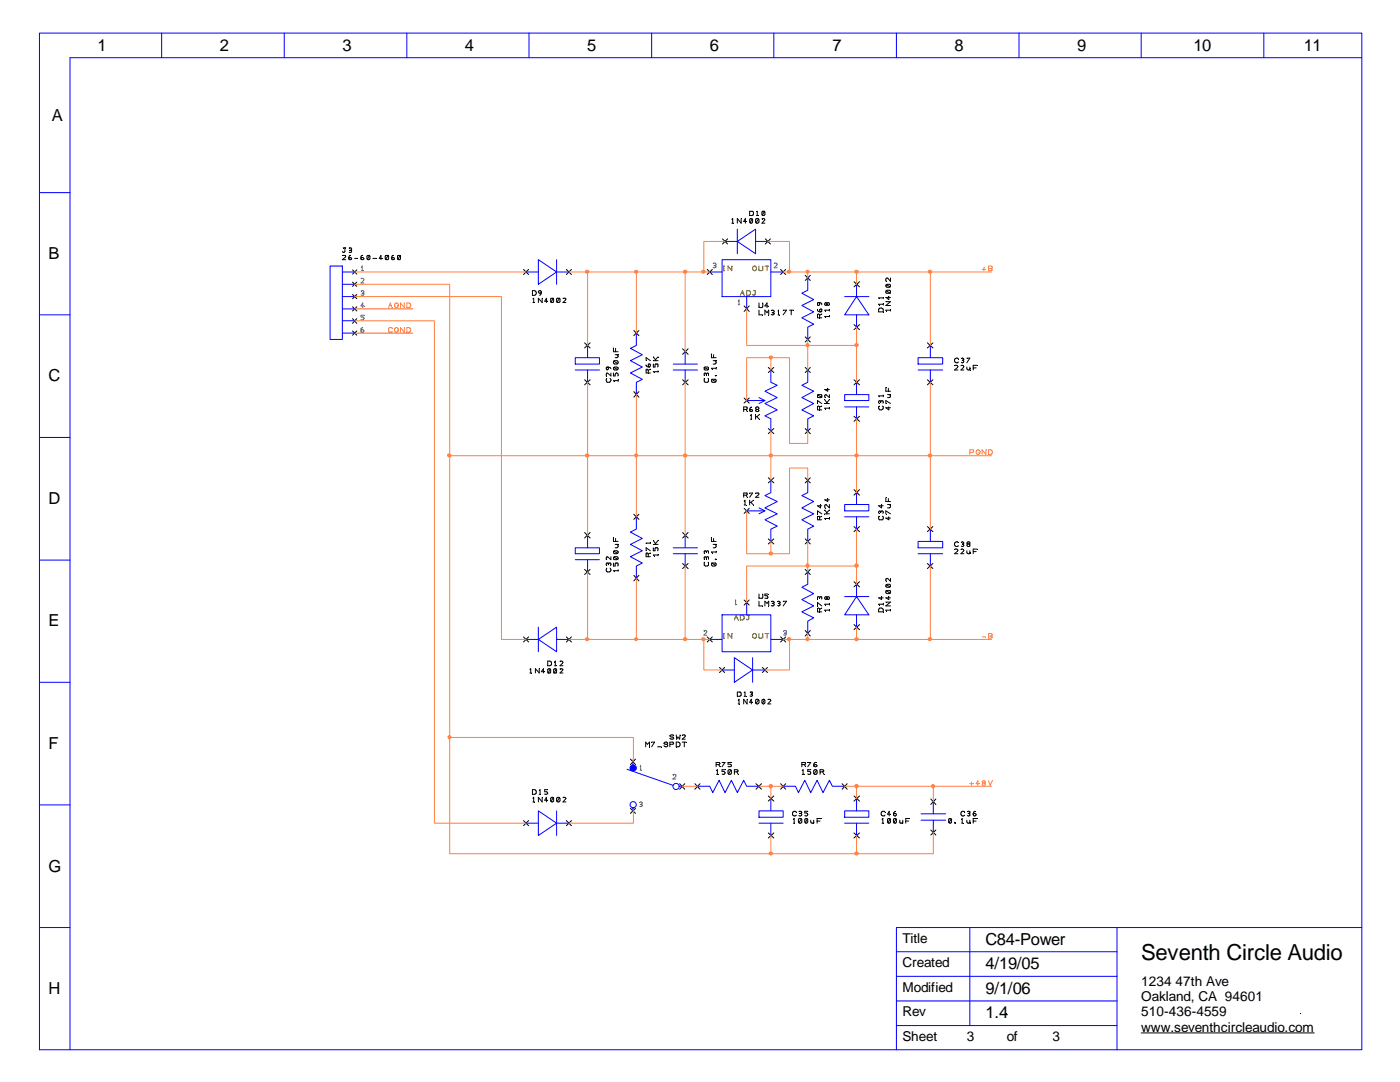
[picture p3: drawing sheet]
<svg xmlns="http://www.w3.org/2000/svg" width="279mm" height="216mm" viewBox="0 0 279 216" stroke-linecap="round" stroke-linejoin="round" font-family="sans-serif">
<defs><g id="words">
<text font-size="4.4" x="227.8" y="191.5">Seventh Circle Audio</text>
<g font-size="3.3">
<text x="19.5" y="10.2">1</text>
<text x="43.9" y="10.2">2</text>
<text x="68.3" y="10.2">3</text>
<text x="92.8" y="10.2">4</text>
<text x="117.2" y="10.2">5</text>
<text x="141.6" y="10.2">6</text>
<text x="166.1" y="10.2">7</text>
<text x="190.5" y="10.2">8</text>
<text x="215" y="10.2">9</text>
<text x="238.2" y="10.2">10</text>
<text x="260.2" y="10.2">11</text>
<text x="10.3" y="24.2">A</text>
<text x="9.7" y="51.6">B</text>
<text x="9.7" y="76.1">C</text>
<text x="9.7" y="100.6">D</text>
<text x="9.7" y="125">E</text>
<text x="9.7" y="149.4">F</text>
<text x="9.7" y="173.9">G</text>
<text x="196.7" y="188.6">C84-Power</text>
<text x="196.7" y="193.4">4/19/05</text>
<text x="9.7" y="198.3">H</text>
<text x="196.7" y="203.2">1.4</text>
<text x="196.7" y="198.3">9/1/06</text>
</g>
<g font-size="2.7">
<text x="180.1" y="188.1">Title</text>
<text x="180.1" y="193">Created</text>
<text x="180.1" y="197.9">Modified</text>
<text x="227.8" y="196.7">1234</text>
<text x="234.6" y="196.7">47th Ave</text>
<text x="180.1" y="202.8">Rev</text>
<text x="227.8" y="199.7">Oakland, CA 94601</text>
<text x="227.8" y="202.8">510-436-4559</text>
<text x="180.1" y="207.7">Sheet</text>
<text x="193" y="207.7">3</text>
<text x="200.9" y="207.7">of</text>
<text x="210.1" y="207.7">3</text>
<text x="227.8" y="205.8">www.seventhcircleaudio.com</text>
</g>
</g></defs>
<g fill="none" stroke="#000" stroke-width=".2">
<path d="M70.4 53.8l.8 .9M71.2 53.8l-.8 .9M104.5 53.8l1 1M105.5 53.8l-1 1M106.3 58h.4l.2 .2 .1 .4-.2 .2-.5 .1zM106.3 59.6l.2-.1v.9M108 58.3l-.1 .5-.2 .1M108.2 59.5v.9l-.8-.9v.9M110.4 59.5l.1 .7-.3 .2-.2-.1M110.4 59.5h-.4v.8M110.4 59.5l-.4 .8M111.7 59.5l.1 .7-.3 .2-.3-.1"/>
<path d="M111.7 59.5h-.5v.8M111.7 59.5l-.5 .8M112.4 59.5h.5v.2l-.5 .7h.5M113 53.8l1 1M114 53.8l-1 1M106.3 60.4h.4M109.3 60.1h-.6l.4-.6v.9"/>
<circle cx="107.8" cy="58.2" r=".28"/>
</g>
<path d="M105 54.3h2.4M107.4 51.8l3.7 2.5-3.7 2.4zM111.1 51.8v4.9M111.1 54.3h2.4" fill="none" stroke="#00f" stroke-width=".2"/>
<path d="M106.3 58.9v.1zM106.3 59.6l.1 .1zM108 58.3h.1zM108.2 59.5l.1 .1zM110.4 59.5l.1 .1zM111.7 59.5l.1 .1zM112.4 59.5v.1zM106.7 60.4l.1 .1zM109.3 60.1l.1 .1z" fill="#000"/>
<path d="M72.1 54h.4" fill="none" stroke="#408080" stroke-width=".2"/>
<path d="M72.5 54l.1 .1z" fill="#408080"/>
<path d="M72.1 53.3l.2-.2v.9" fill="none" stroke="#408080" stroke-width=".2"/>
<path d="M72.1 53.3h.1z" fill="#408080"/>
<path d="M70.4 56.3l.8 .9M71.2 56.3l-.8 .9" fill="none" stroke="#000" stroke-width=".2"/>
<path d="M72.1 55.6l.3-.1 .2 .3-.5 .7h.5" fill="none" stroke="#408080" stroke-width=".2"/>
<path d="M72.1 55.6v.1z" fill="#408080"/>
<path d="M70.4 58.8l.8 .8M71.2 58.8l-.8 .8" fill="none" stroke="#000" stroke-width=".2"/>
<path d="M72.2 58.5h.4v.2a.36 .36 0 0 1-.5 .1" fill="none" stroke="#408080" stroke-width=".2"/>
<path d="M72.2 58.5l.1 .1z" fill="#408080"/>
<path d="M72.1 58.1a.36 .36 0 0 1 .5 .2l-.2 .2" fill="none" stroke="#408080" stroke-width=".2"/>
<path d="M72.1 58.1v.1z" fill="#408080"/>
<path d="M70.4 61.2l.8 .9M71.2 61.2l-.8 .9" fill="none" stroke="#000" stroke-width=".2"/>
<path d="M72.6 61h-.5l.3-.5v.9" fill="none" stroke="#408080" stroke-width=".2"/>
<path d="M72.6 61l.1 .1z" fill="#408080"/>
<path d="M70.4 63.6l.8 .9M71.2 63.6l-.8 .9" fill="none" stroke="#000" stroke-width=".2"/>
<path d="M72.6 62.9h-.5v.3h.3l.2 .3-.2 .3h-.3" fill="none" stroke="#408080" stroke-width=".2"/>
<path d="M72.6 62.9l.1 .1z" fill="#408080"/>
<path d="M70.4 66l.8 .9M71.2 66l-.8 .9" fill="none" stroke="#000" stroke-width=".2"/>
<path d="M72.4 65.4l-.3 .1v.7a.36 .36 0 0 0 .5-.2 .36 .36 0 0 0-.5-.1" fill="none" stroke="#408080" stroke-width=".2"/>
<path d="M72.4 65.4h.1z" fill="#408080"/>
<path d="M65.9 53.1h2.4v14.6h-2.4zM68.3 54.3h2.5M68.3 56.7h2.5M68.3 59.2h2.5M68.3 61.6h2.5M68.3 64h2.5M68.3 66.5h2.5M156.3 156.9h2.4l.6 1.3 1.3-2.5 1.2 2.5 1.3-2.5 1.2 2.5 1.2-2.5 .6 1.2h2.5M186.3 159.9v2.5M183.8 162.4h4.9M183.8 163.7h4.9M186.3 163.7v2.4" fill="none" stroke="#00f" stroke-width=".2"/>
<g fill="none" stroke="#000" stroke-width=".2">
<path d="M68.3 51h.6l.1 .1-.7 .7h.7M68.5 49.4h.5M68.8 49.4v.8l-.2 .2-.3-.2M69.7 49.5h.4l.1 .2-.3 .3M69.8 50h.3l.1 .1-.3 .3-.2-.1M69.8 51.4l.3 .1 .1 .1-.4 .2-.2-.2zM69.9 51a.52 .52 0 0 0-.3 .6M70.8 51.6h.6M72.4 51l-.3 .1v.6l.3 .1 .2-.2a.36 .36 0 0 0-.5-.1M73.7 51l.1 .6-.2 .2-.3-.1M73.7 51h-.4v.7M73.7 51l-.4 .7"/>
<path d="M74.4 51.6h.7M76.3 51.6h-.6l.3-.6v.8M77.5 51l.1 .6-.3 .2-.3-.1M77.5 51h-.5v.7M77.5 51l-.5 .7M78.3 51.4l.4 .1v.1l-.4 .2-.2-.2zM78.5 51a.52 .52 0 0 0-.4 .6M79.8 51l.1 .6-.1 .2-.4-.1M79.8 51h-.4v.7M79.8 51l-.4 .7M135.6 156.4l1.1 1.1M136.7 156.4l-1.1 1.1"/>
<path d="M155.8 156.4l1 1.1M156.8 156.4l-1 1.1M160 152.6h.5M160.1 154.5h.3M160.1 153.8l.2-.2v.9M160.5 152.6l.3-.3-.1-.2h-.7v.9M160.5 152.6l.3 .4M161.2 152.1h.6l-.6 .9M161.8 153.6h-.6v.3h.4l.2 .3-.2 .3-.4-.1M162.5 152.7a.36 .36 0 0 1 .6 .1l-.5 .2-.2-.2zM162.8 152.1a.49 .49 0 0 0-.4 .7M163 153.7a.36 .36 0 0 0-.6 .1l.1 .6"/>
<path d="M163 153.7l.1 .6a.36 .36 0 0 1-.6 .1M163 153.7l-.5 .7M163.7 154h.5M164.2 154l.2-.2-.1-.1-.6-.1v.9M164.2 154l.2 .5M168.1 156.4l1 1.1M169.1 156.4l-1 1.1M185.8 159.4l1 1.1M186.8 159.4l-1 1.1M185.8 165.6l1 1M186.8 165.6l-1 1M189.8 163.4v.8h-.4"/>
<path d="M189.8 163.4h-.4v.8M189.8 163.4l-.4 .8M190.6 164.1v.2zM191.9 164.3h.3M191.9 163.5l.1-.2v1M192.5 162.1a.45 .45 0 0 0-.6-.1 .45 .45 0 0 0 0 .7 .45 .45 0 0 0 .6-.1M193 163.7v.3a.36 .36 0 0 0 .5 .2M193 162h.5v.2l-.1 .1M193.2 162.3h.2M193.4 162.3l.1 .1v.3h-.5M193.5 163.7v.6M194.2 163.8h.6"/>
<path d="M194.6 161.9l-.2 .1-.2 .6M195 163.3h-.8v1"/>
<circle cx="194.5" cy="162.5" r=".28"/>
</g>
<g fill="#000">
<path d="M68.3 51l.1 .1zM68.5 49.4l.1 .1zM69 49.4l.1 .1zM69.7 49.5l.1 .1zM69.9 51l.1 .1zM71.4 51.6h.1zM72.4 51l.1 .1zM73.7 51l.1 .1zM75.1 51.6h.1zM76.3 51.6h.1zM77.5 51l.1 .1zM78.5 51l.1 .1z"/>
<path d="M79.8 51l.1 .1zM160 152.6l.1 .1zM160.1 153.8h.1zM160.4 154.5l.1 .1zM160.8 153l.1 .1zM161.2 152.1l.1 .1zM161.8 153.6l.1 .1zM162.8 152.1l.1 .1zM163 153.7l.1 .1zM163.7 154v.1zM164.4 154.5l.1 .1zM189.8 163.4l.1 .1z"/>
<path d="M190.6 164.3h.1zM191.9 163.5l.1 .1zM192.2 164.3h.1zM192.5 162.1h.1zM193 162l.1 .1zM193.2 162.3l.1 .1zM193.5 164l.1 .1zM193.5 164.3h.1zM194.2 163.8l.1 .1zM194.6 161.9v.1zM195 163.3l.1 .1z"/>
</g>
<path d="M134.3 154.6h.6v.3l-.6 .5h.6" fill="none" stroke="#408080" stroke-width=".2"/>
<path d="M134.3 154.6l.1 .1z" fill="#408080"/>
<path d="M125.8 151.5l1 1.1M126.8 151.5l-1 1.1" fill="none" stroke="#000" stroke-width=".2"/>
<path d="M127.8 153.7h.2" fill="none" stroke="#408080" stroke-width=".2"/>
<path d="M128 153.7l.1 .1z" fill="#408080"/>
<path d="M127.8 152.9v-.2v1" fill="none" stroke="#408080" stroke-width=".2"/>
<path d="M127.8 152.9v.1z" fill="#408080"/>
<path d="M125.8 161.3l1 1M126.8 161.3l-1 1" fill="none" stroke="#000" stroke-width=".2"/>
<path d="M127.8 160.5l.4 .2-.3 .3-.2-.1" fill="none" stroke="#408080" stroke-width=".2"/>
<path d="M127.8 160.5l.1 .1z" fill="#408080"/>
<path d="M127.7 160.1h.4l.1 .2-.3 .2" fill="none" stroke="#408080" stroke-width=".2"/>
<path d="M127.7 160.1l.1 .1z" fill="#408080"/>
<g fill="none" stroke="#00f" stroke-width=".2">
<path d="M7.9 6.6h263.9v202.9h-263.9zM32.3 6.6v4.9M56.7 6.6v4.9M81.2 6.6v4.9M105.6 6.6v4.9M130 6.6v4.9M154.4 6.6v4.9M178.9 6.6v4.9M203.4 6.6v4.9M227.8 6.6v4.9M252.2 6.6v4.9M271.8 11.5h-257.8v198"/>
<path d="M7.9 38.4h6.1M144.7 48.2h2.5M147.2 48.2l3.6-2.5v4.9zM147.2 45.7v4.9M150.8 48.2h2.4M161.2 55.5v2.4l-1.2 .6 2.4 1.3-2.4 1.2 2.4 1.2-2.4 1.2 2.4 1.3-1.2 .6v2.4M7.9 62.8h6.1M127 66.5v2.4l-1.2 .6 2.4 1.3-2.4 1.2 2.4 1.2-2.4 1.2 2.4 1.3-1.2 .6v2.4M161.2 73.8v2.5l-1.2 .6 2.4 1.2-2.4 1.2 2.4 1.2-2.4 1.3 2.4 1.2-1.2 .6v2.4M7.9 87.3h6.1M161.2 95.8v2.5l-1.2 .6 2.4 1.2-2.4 1.2 2.4 1.2-2.4 1.2 2.4 1.3-1.2 .6v2.4M7.9 111.8h6.1"/>
<path d="M161.2 114.1v2.5l-1.2 .6 2.4 1.2-2.4 1.2 2.4 1.3-2.4 1.2 2.4 1.2-1.2 .7v2.4M7.9 136.1h6.1M125.1 153.5l9.3 3.2M126.3 152.1v.6l-.5 .2a.6 .6 0 0 0 .2 .8 .6 .6 0 0 0 .8-.1 .6 .6 0 0 0-.1-.9h-.4M135.6 156.9a.63 .63 0 0 1-.7 .7 .63 .63 0 0 1-.6-.8 .63 .63 0 0 1 .9-.4l.4 .5h.5M7.9 160.6h6.1M126.3 161.2a.63 .63 0 0 1-.6-.7 .63 .63 0 0 1 .9-.5 .63 .63 0 0 1 .3 .9l-.6 .3v.6M7.9 185.1h6.1M178.9 194.8h44M178.9 199.7h44M178.9 189.9h44M193.5 185.1v19.5"/>
<path d="M222.9 185.1v24.4M271.8 185.1h-92.9v24.4M178.9 204.6h44"/>
</g>
<path d="M126.3 153.2h.1" fill="none" stroke="#00f" stroke-width="1.2"/>
<g fill="none" stroke="#000" stroke-width=".2">
<path d="M141.1 53.8l1.1 1M142.2 53.8l-1.1 1M144.2 47.7l1 1M145.2 47.7l-1 1M146 44.5h.4M146 43.8l.2-.2v.9M147.9 43.6v.9l-.7-.9v.9M149 44.2h-.6l.4-.6v.9M149.6 42.2h.7v.7l-.7 .1zM150.1 43.7h-.4v.7M150.1 43.7v.7h-.4M150.1 43.7l-.4 .7"/>
<path d="M151 43h.3M151 42.2h.1v.8M151.4 43.7l.1 .6a.36 .36 0 0 1-.6 .1M151.4 43.7a.36 .36 0 0 0-.6 .2l.1 .5M151.4 43.7l-.5 .7M152.1 43.7a.36 .36 0 0 1 .6 .2l-.6 .6h.6M152.6 42.2h-.5v.7M152.6 42.2l.1 .6-.3 .2-.3-.1M152.6 42.2l-.5 .7M152.7 47.7l1.1 1M153.8 47.7l-1.1 1M160.7 54.9l1 1.1"/>
<path d="M161.7 54.9l-1 1.1M126.5 78.1l1 1.1M126.5 66l1 1M127.5 78.1l-1 1.1M127.5 66l-1 1M128.9 72v-.6l.9 .6M128.9 72.8a.49 .49 0 0 0 .7 .4M129.4 73.9l-.3-.2h-.2v.7h.9M129.4 73.9v.5M129.5 72.6h.2l.1 .2-.2 .4a.36 .36 0 0 1-.1-.6zM129.8 73.7l-.4 .2M130.4 72.6v.6h.3l.1-.6h.4v.6"/>
<path d="M130.4 72h.9M130.4 71.2l.4 .6M130.8 71.8v.2M131.3 74v.3M131.3 74.2h-.9l.2 .1M131.3 71.2l-.5 .6M160.7 67.2l1 1M160.7 73.3l1 1M161.7 67.2l-1 1M161.7 73.3l-1 1M163.2 60.5h.3v.4h-.3zM163.2 61.8a.49 .49 0 0 0 .6 .4"/>
<path d="M163.2 78.8v.4h.8M163.2 78.8h.8v.4M163.2 78.8l.8 .4M163.3 60.4a.49 .49 0 0 1 .7 .4M163.6 62.9l-.3-.2h-.1v.7h.8M163.6 61.8l.2-.2 .2 .1v.4h-.3zM163.6 62.9v.5M164 62.7l-.4 .2M164.6 79.8l.4 .5M165 60.6l.3-.2 .2 .2v.2l-.2 .2-.3-.2M165 60.6v.2M165 60.6l-.2-.2-.2 .2v.2l.2 .2 .2-.2"/>
<path d="M165.2 77.5v.6l-.6-.4h.9M165.5 61.7v.4M165.5 63v.2M165.5 78.7v.6l-.7-.6-.2 .2 .1 .4M165.5 63.2h-.9h.2M165.5 61.9h-.9l.2 .2M165.5 79.8l-.5 .5M160.7 85.5l1 1M160.7 95.3l1 1.1M161.7 85.5l-1 1M161.7 95.3l-1 1.1M163.2 80.5v-.6l.8 .6"/>
<path d="M163.6 81.2l-.3-.2-.1 .1v.7h.8M163.6 81.2v.6M164 81l-.4 .2M164.6 80.5h.9M165 80.3v.2M165.2 99.5v.6l-.6-.4h.9M165.5 81.3v.3M165.5 81.4h-.9l.2 .2M160.7 107.5l1 1M160.7 113.6l1 1M161.7 107.5l-1 1M161.7 113.6l-1 1"/>
<path d="M163.2 102.5v-.6l.8 .6M163.6 103.2l-.1-.2h-.3v.7h.8M163.6 119.3l-.3-.3-.1 .1v.4M163.6 103.2v.5M163.6 119.3v.1M163.6 119.3l.2-.3 .2 .1v.4M163.7 100.7v.6l-.5-.4h.8M164 103l-.4 .2M164.6 102.5h.9M164.6 101.8l.4 .5M165 119.3l-.2-.3-.2 .3 .2 .3 .2-.2M165 119.3l.3-.3 .2 .3-.2 .3-.3-.2"/>
<path d="M165 102.3v.2M165 119.3v.1M165.5 100.7v.6l-.7-.6-.2 .2 .1 .4M165.5 103.3v.3M165.5 103.5h-.9l.2 .1M165.5 101.8l-.5 .5M160.7 125.8l1 1.1M161.7 125.8l-1 1.1M163.2 120.9v-.7l.8 .7M163.6 121.6l-.3-.3-.1 .1v.7h.8M163.6 121.6v.5M164 121.3l-.4 .3"/>
<path d="M165.5 120.4v.3M165.5 121.7v.2M165.5 121.8h-.9l.2 .1M165.5 120.6h-.9l.2 .1M128.9 149v-.9l.3 .4 .4-.4v.9M130 148.1h.6l-.6 .9M131.2 149h.8M133.3 148.3l-.3-.2-.4 .1v.2l.4 .1 .3 .3-.3 .2-.4-.1-.1-.1M133.7 148.5h.6l.2-.2-.2-.2h-.6v.9M134.5 146.8l-.2-.2-.6 .2 .2 .3 .5 .1 .1 .1-.2 .2-.6-.2M135 146.6v.9l.3-.4 .3 .4 .1-.9M135 148.1h.4l.2 .2 .1 .4-.1 .2-.6 .1z"/>
<path d="M136.1 146.7h.6v.3l-.6 .5h.6M136.1 148.1h.8M136.6 148.1v.9M227.8 206.1h34.5"/>
</g>
<g fill="#000">
<path d="M146 43.8l.1 .1zM146.4 44.5l.1 .1zM147.9 43.6l.1 .1zM149 44.2l.1 .1zM149.6 43l.1 .1zM150.1 43.7l.1 .1zM151 42.2v.1zM151.3 43l.1 .1zM151.4 43.7l.1 .1zM152.1 43.7v.1zM152.6 42.2h.1zM128.9 72.8l.1 .1z"/>
<path d="M128.9 72l.1 .1zM129.4 74.4l.1 .1zM129.8 73.7h.1zM130.4 72.6l.1 .1zM130.4 72l.1 .1zM130.4 71.2l.1 .1zM131.3 74l.1 .1zM131.3 71.2l.1 .1zM163.2 61.8v.1zM163.2 78.8v.1zM163.3 60.4l.1 .1zM163.6 63.4l.1 .1z"/>
<path d="M164 62.7h.1zM164.6 79.8h.1zM164.7 79.3l.1 .1zM164.8 63.2v.1zM165 60.6l.1 .1zM165.2 77.5l.1 .1zM165.5 63l.1 .1zM165.5 61.7l.1 .1zM165.5 79.8h.1zM163.2 80.5v.1zM163.6 81.8l.1 .1zM164 81l.1 .1z"/>
<path d="M164.6 80.5l.1 .1zM164.8 81.6v.1zM165.2 99.5l.1 .1zM165.5 81.3l.1 .1zM163.2 102.5v.1zM163.2 119.5v.1zM163.6 103.7l.1 .1zM163.6 119.4l.1 .1zM163.7 100.7l.1 .1zM164 103l.1 .1zM164.6 102.5l.1 .1zM164.6 101.8l.1 .1z"/>
<path d="M164.7 101.3l.1 .1zM164.8 103.6v.1zM165 119.3l.1 .1zM165.5 103.3l.1 .1zM165.5 101.8l.1 .1zM163.2 120.9v.1zM163.6 122.1l.1 .1zM164 121.3l.1 .1zM164.8 121.9v.1zM164.8 120.7v.1zM165.5 121.7l.1 .1zM165.5 120.4l.1 .1z"/>
<path d="M129.6 149l.1 .1zM130 148.1l.1 .1zM132 149l.1 .1zM133.3 148.3v.1zM133.7 148.5l.1 .1zM134.5 146.8v.1zM135 149v.1zM135.7 146.6l.1 .1zM136.1 146.7l.1 .1zM136.6 148.1l.1 .1zM136.9 148.1l.1 .1zM200.9 202.2l.1 .1z"/>
<path d="M259.5 202.2l.1 .1z"/>
</g>
<path d="M144.4 54h.2" fill="none" stroke="#808000" stroke-width=".2"/>
<path d="M144.6 54l.1 .1z" fill="#808000"/>
<path d="M144.4 53.1v.9" fill="none" stroke="#808000" stroke-width=".2"/>
<path d="M144.4 53.1l.1 .1z" fill="#808000"/>
<path d="M144.4 53.1h.2" fill="none" stroke="#808000" stroke-width=".2"/>
<path d="M144.6 53.1l.1 .1z" fill="#808000"/>
<path d="M146 53.1v.9l-.7-.9v.9" fill="none" stroke="#808000" stroke-width=".2"/>
<path d="M146 53.1l.1 .1z" fill="#808000"/>
<path d="M142.5 53l.4 .2a.36 .36 0 0 1-.6 .1" fill="none" stroke="#408080" stroke-width=".2"/>
<path d="M142.5 53l.1 .1z" fill="#408080"/>
<path d="M142.3 52.6a.36 .36 0 0 1 .6 .1l-.2 .3" fill="none" stroke="#408080" stroke-width=".2"/>
<path d="M142.3 52.6l.1 .1z" fill="#408080"/>
<path d="M155.8 53.8l1 1M156.8 53.8l-1 1" fill="none" stroke="#000" stroke-width=".2"/>
<path d="M150.3 53.3l.2-.2 .4 .2 .1 .5-.3 .2-.5-.2z" fill="none" stroke="#808000" stroke-width=".2"/>
<path d="M150.2 53.8h.1z" fill="#808000"/>
<path d="M151.5 53.1v.8l.1 .1 .6-.2v-.7" fill="none" stroke="#808000" stroke-width=".2"/>
<path d="M152.2 53.1l.1 .1z" fill="#808000"/>
<path d="M153.1 53.1v.9" fill="none" stroke="#808000" stroke-width=".2"/>
<path d="M153.1 53.1l.1 .1z" fill="#808000"/>
<path d="M152.7 53.1h.7" fill="none" stroke="#808000" stroke-width=".2"/>
<path d="M153.4 53.1l.1 .1z" fill="#808000"/>
<path d="M154.5 52.6l.4-.1 .2 .2-.6 .7h.6" fill="none" stroke="#408080" stroke-width=".2"/>
<path d="M154.5 52.6l.1 .1z" fill="#408080"/>
<path d="M148.5 61l1 1.1M149.5 61l-1 1.1" fill="none" stroke="#000" stroke-width=".2"/>
<path d="M147.7 58.9l.5-.9 .3 .9" fill="none" stroke="#808000" stroke-width=".2"/>
<path d="M148.5 58.9l.1 .1z" fill="#808000"/>
<path d="M147.9 58.5h.5" fill="none" stroke="#808000" stroke-width=".2"/>
<path d="M148.4 58.5l.1 .1z" fill="#808000"/>
<path d="M149 58h.4l.3 .2 .1 .4-.2 .2-.6 .1z" fill="none" stroke="#808000" stroke-width=".2"/>
<path d="M149 58.9l.1 .1z" fill="#808000"/>
<path d="M150.8 58l-.1 .8-.2 .1-.3-.1" fill="none" stroke="#808000" stroke-width=".2"/>
<path d="M150.8 58l.1 .1z" fill="#808000"/>
<path d="M150.4 58h.3" fill="none" stroke="#808000" stroke-width=".2"/>
<path d="M150.4 58l.1 .1z" fill="#808000"/>
<path d="M147.3 60.8h.3" fill="none" stroke="#408080" stroke-width=".2"/>
<path d="M147.6 60.8l.1 .1z" fill="#408080"/>
<path d="M147.3 60l.2-.1v.9" fill="none" stroke="#408080" stroke-width=".2"/>
<path d="M147.3 60l.1 .1z" fill="#408080"/>
<path d="M141.6 54.3h2.5M144.1 51.8h9.7v7.4h-9.7zM149 59.2v2.4M153.8 54.3h2.5" fill="none" stroke="#00f" stroke-width=".2"/>
<g fill="none" stroke="#000" stroke-width=".2">
<path d="M151.5 60.5v.8l.1 .1 .5-.1 .1-.8M151.5 61.9v.9h.7M152.7 62.8v-.9l.4 .5 .3-.5v.9M153.2 61h-.5l.4-.5v.9M153.9 62a.36 .36 0 0 1 .6 .1l-.2 .3M154.1 62.4h.2M154.3 62.4l.2 .2a.36 .36 0 0 1-.6 .1M155.3 62.8h.2M155.3 62.1l.1-.2v.9M156.3 61.9h.7l-.7 .9M157.6 61.9h.7M157.9 61.9v.9"/>
<path d="M141.1 127.1l1.1 1M142.2 127.1l-1.1 1"/>
</g>
<path d="M152.2 60.5h.1zM152.2 62.8l.1 .1zM153.2 61l.1 .1zM153.4 62.8l.1 .1zM153.9 62l.1 .1zM154.1 62.4l.1 .1zM155.3 62.1h.1zM155.5 62.8l.1 .1zM156.3 61.9l.1 .1zM157.9 61.9l.1 .1zM158.3 61.9l.1 .1z" fill="#000"/>
<path d="M144.4 127.3h.2" fill="none" stroke="#808000" stroke-width=".2"/>
<path d="M144.6 127.3l.1 .1z" fill="#808000"/>
<path d="M144.4 126.4v.9" fill="none" stroke="#808000" stroke-width=".2"/>
<path d="M144.4 126.4l.1 .1z" fill="#808000"/>
<path d="M144.4 126.4h.2" fill="none" stroke="#808000" stroke-width=".2"/>
<path d="M144.6 126.4l.1 .1z" fill="#808000"/>
<path d="M146 126.4v.9l-.7-.9v.9" fill="none" stroke="#808000" stroke-width=".2"/>
<path d="M146 126.4l.1 .1z" fill="#808000"/>
<path d="M140.5 125.9l.3-.1 .3 .3-.6 .6h.6" fill="none" stroke="#408080" stroke-width=".2"/>
<path d="M140.5 125.9v.1z" fill="#408080"/>
<path d="M155.8 127.1l1 1M156.8 127.1l-1 1" fill="none" stroke="#000" stroke-width=".2"/>
<path d="M150.4 126.5l.3-.1 .3 .3v.4l-.3 .2-.5-.2z" fill="none" stroke="#808000" stroke-width=".2"/>
<path d="M150.2 127.1l.1 .1z" fill="#808000"/>
<path d="M151.5 126.4v.9h.1l.6-.1v-.8" fill="none" stroke="#808000" stroke-width=".2"/>
<path d="M152.2 126.4l.1 .1z" fill="#808000"/>
<path d="M153.1 126.4v.9" fill="none" stroke="#808000" stroke-width=".2"/>
<path d="M153.1 126.4l.1 .1z" fill="#808000"/>
<path d="M152.7 126.4h.7" fill="none" stroke="#808000" stroke-width=".2"/>
<path d="M153.4 126.4l.1 .1z" fill="#808000"/>
<path d="M156.5 126.3l.5 .2a.36 .36 0 0 1-.6 .2" fill="none" stroke="#408080" stroke-width=".2"/>
<path d="M156.5 126.3l.1 .1z" fill="#408080"/>
<path d="M156.4 125.9a.36 .36 0 0 1 .6 .2l-.3 .2" fill="none" stroke="#408080" stroke-width=".2"/>
<path d="M156.4 125.9l.1 .1z" fill="#408080"/>
<path d="M148.5 119.7l1 1M149.5 119.7l-1 1" fill="none" stroke="#000" stroke-width=".2"/>
<path d="M146.6 123.7l.3-.9 .4 .9" fill="none" stroke="#808000" stroke-width=".2"/>
<path d="M147.3 123.7l.1 .1z" fill="#808000"/>
<path d="M146.7 123.3h.5" fill="none" stroke="#808000" stroke-width=".2"/>
<path d="M147.2 123.3v.1z" fill="#808000"/>
<path d="M147.7 122.8l.7 .1v.7l-.7 .1z" fill="none" stroke="#808000" stroke-width=".2"/>
<path d="M147.7 123.7l.1 .1z" fill="#808000"/>
<path d="M149.6 122.8h-.2v.7l-.2 .2-.2-.2" fill="none" stroke="#808000" stroke-width=".2"/>
<path d="M149.6 122.8l.1 .1z" fill="#808000"/>
<path d="M149.1 122.8h.3" fill="none" stroke="#808000" stroke-width=".2"/>
<path d="M149.1 122.8l.1 .1z" fill="#808000"/>
<path d="M146.7 120.6h.3" fill="none" stroke="#408080" stroke-width=".2"/>
<path d="M147 120.6l.1 .1z" fill="#408080"/>
<path d="M146.7 119.9l.1-.2v.9" fill="none" stroke="#408080" stroke-width=".2"/>
<path d="M146.7 119.9l.1 .1z" fill="#408080"/>
<g fill="none" stroke="#00f" stroke-width=".2">
<path d="M168.6 59.2h4.8M170.9 59.2l2.5 3.6h-4.8zM170.9 56.7v2.5M114.8 71.4h4.8v1.2h-4.8zM114.8 73.8h4.8M117.3 68.9v2.5M117.3 73.8v2.5M134.4 73.8h4.8M134.4 72.6h4.8M136.7 70.2v2.4M136.7 73.8v2.5M149 79.9h3.7"/>
<path d="M151.5 79.3l1.2 .6-1.2 .6M153.8 73.8v2.5l1.3 .6-2.4 1.2 2.4 1.2-2.4 1.2 2.4 1.3-2.4 1.2 1.1 .6v2.4M168.6 78.7h4.8v1.2h-4.8zM170.9 62.8v2.5M170.9 76.3v2.4M183.2 71.4h4.9v1.2h-4.9zM183.2 73.8h4.9M185.7 68.9v2.5M185.7 73.8v2.5M153.8 95.8v2.5l-1.1 .6 2.4 1.2-2.4 1.2 2.4 1.2-2.4 1.2 2.4 1.3-1.3 .6v2.4M168.6 81.2h4.8M170.9 81.2v2.4"/>
<path d="M170.9 98.3v2.4M114.8 109.3h4.8v1.2h-4.8zM114.8 111.7h4.8M117.3 106.8v2.5M117.3 111.7v2.4M127 103.1v2.5l-1.2 .6 2.4 1.2-2.4 1.2 2.4 1.3-2.4 1.2 2.4 1.3-1.2 .5v2.5M134.4 110.5h4.8M134.4 109.3h4.8M136.7 106.8v2.5M136.7 110.5v2.4M149 101.9h3.7M151.5 101.3l1.2 .6-1.2 .6"/>
<path d="M168.6 100.7h4.8v1.2h-4.8zM168.6 119h4.8M168.6 103.1h4.8M170.9 119l2.5 3.7h-4.8zM170.9 103.1v2.5M170.9 116.6v2.4M183.2 108h4.9v1.3h-4.9zM183.2 110.5h4.9M185.7 105.6v2.4M185.7 110.5v2.4M105 127.6h2.4M107.4 127.6l3.7-2.5v4.9z"/>
<path d="M107.4 125.1v4.9M111.1 127.6h2.4M141.6 127.6h2.5M144.1 122.7h9.7v7.3h-9.7zM144.1 133.7h2.5M146.6 131.2l3.6 2.5-3.6 2.4zM149 120.2v2.5M150.2 131.2v4.9M150.2 133.7h2.5M153.8 127.6h2.5M170.9 122.7v2.4M139.2 156.9h2.4l.6 1.3 1.3-2.5 1.2 2.5 1.3-2.5 1.2 2.5 1.2-2.5 .6 1.2h2.5"/>
<path d="M153.8 159.3v2.5M170.9 159.3v2.5M105 164.3h2.4M107.4 161.8l3.7 2.5-3.7 2.4zM111.1 164.3h2.4M111.1 161.8v4.9M151.5 161.8h4.8v1.3h-4.8zM151.5 164.3h4.8M153.8 164.3v2.4M168.6 161.8h4.8v1.3h-4.8zM168.6 164.3h4.8M170.9 164.3v2.4"/>
</g>
<g fill="none" stroke="#000" stroke-width=".2">
<path d="M170.4 56.2l1.1 1M171.5 56.2l-1.1 1M176.3 59.4v.2M176.3 59.4h-1l.2 .2M176.9 56.8h.7v.4M176.9 58l.6-.1a.36 .36 0 0 1 .1 .6M176.9 58v.5h.7M176.9 56.8v.4h.7M176.9 58l.7 .5M176.9 56.8l.7 .4M177.4 59.2v.6l-.6-.4h.9M177.7 55.5v.6l-.7-.6-.2 .2 .1 .4"/>
<path d="M116.7 68.4l1.1 1M116.7 75.8l1.1 1M117.8 68.4l-1.1 1M117.8 75.8l-1.1 1M121 73.4l.2-.2 .2 .2-.1 .3-.1 .1zM121.1 75.5l-.1 .4 .2 .4 .6-.2 .1-.4-.1-.2M121.2 73.2l.5 .1 .2 .3M121.9 74.4v.6l-.7-.6-.2 .3 .1 .3M122.4 74.4v.6h.4v-.3l.2-.3 .4 .3-.1 .3M122.4 69.4v.8h1M122.5 73.3v.4h.8M122.5 73.3h.8v.4"/>
<path d="M122.5 72.1l.6-.1a.36 .36 0 0 1 .2 .6M122.5 72.1a.36 .36 0 0 0 .2 .5h.6M122.5 73.3l.8 .4M122.5 72.1l.8 .5M122.8 70.8h.6M122.9 69.5v.7M123.1 70.8l.3 .2-.1 .3-.5 .1M123.4 75.8v.3M123.4 75.9h-1l.2 .2M136.2 75.8l1.1 1M136.2 69.6l1.1 1.1M137.3 75.8l-1.1 1"/>
<path d="M137.3 69.6l-1.1 1.1M140.5 73.3h.9v.4M140.5 73.3v.4h.9M140.5 73.3l.9 .4M140.6 75.5l-.1 .6 .3 .2 .6-.2-.1-.6M141 74.7l.2-.3 .2 .1v.4M141 74.7l-.3-.3-.2 .1v.4M141 74.7v.1M142 70.6v.8h.9M142.1 75.7a.36 .36 0 0 0 .1 .6l.6-.1M142.1 75.7h.7v.5M142.1 75.7l.7 .5"/>
<path d="M142.3 72h.6M142.4 70.8v.6M142.7 72a.35 .35 0 0 1 .2 .3 .35 .35 0 0 1-.2 .3h-.4M142.7 74.9h.2zM142.9 73.3v.4M142.9 73.5h-.9l.2 .2M148.5 79.4l1 1M149.5 79.4l-1 1M153.3 73.3l1.1 1M154.4 73.3l-1.1 1M170.4 64.8l1.1 1M170.4 75.8l1.1 1"/>
<path d="M171.5 64.8l-1.1 1M171.5 75.8l-1.1 1M175.3 61.7l.3-.2 .5 .1 .2 .1v.5h-1zM176.3 60.5v.4M176.3 78.8v.4M176.3 60.7h-1l.2 .2M176.3 79h-1l.2 .2M176.8 60.2h.9l-.9 .8h.9M176.8 77.3v.8h.9M177.1 78.7h.6M177.3 77.5v.6M177.5 78.7l.2 .2-.1 .3-.5 .1"/>
<path d="M177.7 61.7v.4M177.7 61.9h-.9l.2 .2M185.1 68.4l1.1 1M185.1 75.8l1.1 1M186.2 68.4l-1.1 1M186.2 75.8l-1.1 1M190.5 73l.4-.1 .3 .3-.7 .6h.7M191.3 71.6a.45 .45 0 0 0-.7 0 .45 .45 0 0 0 0 .6 .45 .45 0 0 0 .7 0M191.8 73a.36 .36 0 0 1 .6 .2l-.6 .6h.6M191.9 71.5h.4l.1 .2-.3 .2M192 71.9h.1M192.1 71.9l.3 .2-.1 .2h-.4"/>
<path d="M193 73.2v.4a.36 .36 0 0 0 .5 .1M193 71.5h.5l-.5 .9M193.5 73.2v.6M194.2 73.4h.6M195 72.9h-.8v.9M148.4 81.7h.5M148.4 98.8h.5M148.5 100l.2-.2v1M148.9 81.7l.2-.1v-.3l-.7-.1v.9M148.9 98.8l.2-.1v-.3h-.7v.8M148.9 81.7l.2 .4M148.9 98.8l.2 .4"/>
<path d="M149.6 99.8v1M149.6 98.4h.6l-.6 .8M149.8 82.9l.1-.2v1M149.8 83.7h.2M149.9 81.2l-.2 .2-.1 .6M150.4 99.8l-.5 .4M150.8 82.7v1M150.8 83.1h.2M150.8 98.4h.6l.1 .2-.7 .6h.7M151 81.7l-.2-.3a.35 .35 0 0 1 .3-.2 .35 .35 0 0 1 .4 .2l-.3 .3M151 81.7h.2M151 81.7l-.2 .3 .2 .1 .5-.1-.3-.3"/>
<path d="M151 83.1l.6 .6M151.6 82.7l-.6 .4M153.3 85.5l1.1 1M153.3 95.3l1.1 1.1M154.4 85.5l-1.1 1M154.4 95.3l-1.1 1.1M170.4 83.1l1.1 1M170.4 97.7l1.1 1.1M171.5 83.1l-1.1 1M171.5 97.7l-1.1 1.1M175.5 81a.45 .45 0 0 0 .1 .8l.6-.2 .1-.4-.2-.2M175.8 80.2l-.2-.3-.2 .1v.4"/>
<path d="M175.8 80.2l.2-.3 .2 .1v.4M175.8 80.2v.1M176.8 80.5v-.6l.9 .6M176.8 99.3v.8h.9M177.3 99.5v.6M177.4 81.2v.6l-.6-.4h.9M116.7 106.3l1.1 1.1M116.7 113.6l1.1 1M117.8 106.3l-1.1 1.1M117.8 113.6l-1.1 1M121.1 113.4v.6a.6 .6 0 0 0 .8-.1l-.1-.5M121.4 112.5l.1-.1h.3v.5"/>
<path d="M121.4 112.5l-.1-.1h-.2v.5M121.4 112.5v.2M121.9 111.1v.6l-.7-.6-.2 .2 .1 .4M122.4 112.4v.5h.4l.1-.5h.4v.5M122.4 107.3v.7h1M122.5 110h.8v.4M122.5 111.2h.8v.4M122.5 110v.4h.8M122.5 111.2v.4h.8M122.5 111.2l.8 .4M122.5 110l.8 .4M122.8 108.6h.6"/>
<path d="M122.9 107.4v.6M123.1 108.6a.35 .35 0 0 1 .3 .4 .35 .35 0 0 1-.3 .3h-.3M123.4 113.7v.3M123.4 113.9h-1l.2 .1M126.5 114.8l1 1.1M126.5 102.6l1 1M127.5 114.8l-1 1.1M127.5 102.6l-1 1M128.9 109.9v-.6l.9 .6M129.4 110.6l-.3-.3-.2 .1v.7h.9M129.4 110.6v.5M129.8 110.3l-.4 .3"/>
<path d="M129.8 108.2v.3M129.8 108.4h-.9l.1 .1M130.4 109.3v.6h.3l.1-.6h.4v.6M130.4 108.6h.9M130.4 107.9l.4 .6M130.8 108.5v.1M131.3 110.7v.2M131.3 110.7h-.9l.2 .2M131.3 107.9l-.5 .6M136.2 112.4l1.1 1.1M136.2 106.3l1.1 1.1M137.3 112.4l-1.1 1.1"/>
<path d="M137.3 106.3l-1.1 1.1M140.6 112.2l-.1 .6 .3 .1 .6-.1-.1-.6M141 110.1l.2-.2 .2 .1v.4M141 111.3l.2-.2 .2 .1v.4M141 110.1l-.3-.2-.2 .1v.4M141 111.3l-.3-.2-.2 .1v.4M141 110.1v.1M141 111.3v.2M142 107.3v.7h.9M142.1 112.4h.7v.5M142.1 112.4a.36 .36 0 0 0 .1 .5h.6M142.1 112.4l.7 .5"/>
<path d="M142.3 108.6h.6M142.4 107.4v.6M142.7 108.6a.35 .35 0 0 1 .2 .4 .35 .35 0 0 1-.2 .3h-.4M142.7 111.6h.2zM142.9 110v.3M142.9 110.2h-.9l.2 .1M148.5 101.4l1 1M148.5 100.8h.3M149.5 101.4l-1 1M149.6 100.2h.3M149.9 100.2l.5 .6M151.5 118.5v.9h.6l.1-.9"/>
<path d="M151.5 120v.9h.7M153.2 118.5h-.5v.4h.4l.1 .2v.3h-.5M153.3 107.5l1.1 1M154.4 107.5l-1.1 1M156.3 120h.7l-.7 .9M170.4 116.1l1.1 1M170.4 105.1l1.1 1M171.5 116.1l-1.1 1M171.5 105.1l-1.1 1M175.5 103l-.2 .2 .2 .5 .7-.1 .1-.4-.2-.2M175.8 102.2l-.2-.3-.2 .1v.4M175.8 102.2l.2-.3 .2 .1v.4"/>
<path d="M175.8 102.2v.1M175.9 119v.6l-.6-.3h1M175.9 100.7v.6l-.6-.4h1M176.8 102.5v-.6l.9 .6M176.9 116.7h.7v.4M176.9 117.9h.7v.5M176.9 116.7v.4h.7M176.9 117.9a.36 .36 0 0 0 .1 .5h.6M176.9 117.9l.7 .5M176.9 116.7l.7 .4M177.1 100.7h.6M177.4 103.1v.6l-.6-.3h.9"/>
<path d="M177.4 119v.6l-.6-.3h.9M177.5 100.7a.35 .35 0 0 1 .2 .3 .35 .35 0 0 1-.2 .3h-.4M177.7 115.4v.6l-.7-.6-.2 .2 .1 .4M185.1 105.1l1.1 1M185.1 112.4l1.1 1.1M186.2 105.1l-1.1 1M186.2 112.4l-1.1 1.1M190.5 109.6h.4l.3 .2-.7 .7h.7M191.3 108.3a.45 .45 0 0 0-.7 0 .45 .45 0 0 0 0 .6 .45 .45 0 0 0 .7 0M191.8 109.6a.36 .36 0 0 1 .6 .2l-.6 .7h.6M191.9 108.2h.4l.1 .2-.3 .1M192 108.5h.1"/>
<path d="M192.1 108.5l.3 .3-.1 .2h-.4M193 109.9v.3a.36 .36 0 0 0 .5 .2M193.2 108.5l-.2-.1a.36 .36 0 0 1 .5-.2v.3h-.1M193.2 108.5l-.2 .3a.36 .36 0 0 0 .5 .2v-.4l-.1-.1M193.2 108.5h.2M193.5 109.9v.6M194.2 110.1h.6M195 109.6h-.8v.9M104.5 127.1l1 1M105.5 127.1l-1 1M105.7 134.3h.4M105.7 133.6l.2-.2v.9"/>
<path d="M107.6 133.4v.9l-.8-.9v.9M108.7 134h-.7l.5-.6v.9M109.3 131.9h.4l.3 .2 .1 .5-.2 .2h-.6zM109.8 133.5l-.3-.1-.2 .2 .1 .7M109.8 133.5v.8h-.4M109.8 133.5l-.4 .8M110.6 133.5l.3-.1 .2 .2-.1 .7h-.4zM110.7 132.8h.3M110.7 132.1l.1-.2v.9M111 133.5l-.4 .8M111.8 132l.3-.1 .3 .3-.6 .6h.6M111.8 133.5l.3-.1 .3 .2-.6 .7h.6"/>
<path d="M113 127.1l1 1M114 127.1l-1 1M143.6 133.2l1 1M144.6 133.2l-1 1M147.2 138.1l.6 .1v.7h-.6zM147.3 139.7l.2-.2v1M148.5 138.9h.3M148.5 138.2l.2-.1v.8M149.1 139.5v1l-.7-1v1M149.7 138.1h.4l.1 .2-.3 .2M149.9 138.5h.1M149.9 138.5l.3 .3-.3 .1h-.2"/>
<path d="M151.4 139.6l.1 .6a.36 .36 0 0 1-.6 .2M151.4 139.6a.36 .36 0 0 0-.6 .2l.1 .6M151.4 139.6l-.5 .8M152.1 133.2l1.1 1M152.6 139.6v.8h-.5M152.6 139.6h-.5v.8M152.6 139.6l-.5 .8M152.7 120.9v-.9l.4 .4 .3-.4v.9M153.2 133.2l-1.1 1M153.2 139.6l.5-.1 .1 .3-.6 .7h.6M153.9 120.1a.36 .36 0 0 1 .6 .1l-.2 .2M154.1 120.4h.2"/>
<path d="M154.3 120.4l.2 .2a.36 .36 0 0 1-.6 .2M155.2 120.1h.4l.1 .1-.3 .2M155.4 120.4h.1M155.4 120.4l.3 .2-.1 .2h-.4M170.4 124.6l1.1 1M171.5 124.6l-1.1 1M175.4 121.5l.2-.2 .5 .1 .2 .3v.4h-1zM176.3 120.4v.3M176.3 120.6h-1l.2 .1M176.8 120.1h.9l-.9 .8h.9M177.7 121.7v.2M177.7 121.8h-.9l.2 .1"/>
<path d="M106.3 157.6h.4l.2 .1 .1 .5-.2 .2-.5 .1zM106.3 159.3l.2-.2v.9M107.6 158.5h.3M107.6 157.7l.2-.1v.9M108.2 159.1v.9l-.8-.9v.9M109.3 157.6h-.6v.4h.4l.2 .2-.2 .3-.4-.1M109.3 159.7h-.6l.4-.6v.9M110.4 159.2v.7h-.4M110.4 159.2h-.4v.7M110.4 159.2l-.4 .7M111.7 159.2a.36 .36 0 0 0-.6 .1l.1 .6M111.7 159.2l.1 .6a.36 .36 0 0 1-.6 .1"/>
<path d="M111.7 159.2l-.5 .7M112.4 159.2a.36 .36 0 0 1 .5 .1l-.5 .7h.5M138.7 156.4l1 1.1M139.7 156.4l-1 1.1M142.9 152.6h.5M143 154.5h.3M143 153.8l.2-.2v.9M143.4 152.6l.3-.3-.1-.2h-.7v.9M143.4 152.6l.3 .4M144.1 152.1h.6l-.6 .9M144.7 153.6h-.6v.3l.5 .1 .1 .3a.36 .36 0 0 1-.6 .1M145.9 153.7l.1 .6a.36 .36 0 0 1-.6 .1"/>
<path d="M145.9 153.7a.36 .36 0 0 0-.6 .1l.1 .6M145.9 153.7l-.5 .7M146 152.1h-.7v.4h.4l.3 .2-.3 .3-.4-.1M146.6 154h.5M147.1 154l.2-.2-.1-.1-.6-.1v.9M147.1 154l.2 .5M147.3 140.5h.3M150.2 140.1h-.6l.3-.6v1M150.9 156.4l1.1 1.1M152 156.4l-1.1 1.1M153.3 158.8l1.1 1.1M154.4 158.8l-1.1 1.1"/>
<path d="M170.4 158.8l1.1 1.1M171.5 158.8l-1.1 1.1M104.5 163.7l1 1.1M105.5 163.7l-1 1.1M106.3 160h.4M113 163.7l1 1.1M114 163.7l-1 1.1M153.3 166.2l1.1 1M154.4 166.2l-1.1 1M158.3 164.3h.3M158.3 163.5l.2-.2v1M158.9 162.1a.45 .45 0 0 0-.6-.1 .45 .45 0 0 0 0 .7 .45 .45 0 0 0 .6-.1"/>
<path d="M159.4 162a.36 .36 0 0 1 .6 .1l-.2 .2M159.6 162.3h.2M159.8 162.3l.2 .3a.36 .36 0 0 1-.6 .1M159.9 163.4l.1 .6a.36 .36 0 0 1-.6 .2M159.9 163.4a.36 .36 0 0 0-.6 .2l.1 .6M159.9 163.4l-.5 .8M161.1 163.4v.8h-.4M161.1 163.4h-.4v.8M161.1 163.4l-.4 .8M161.2 161.9h-.6v.3l.5 .1 .1 .3a.36 .36 0 0 1-.6 .1M161.8 163.7v.3a.36 .36 0 0 0 .6 .2M162.4 163.7v.6"/>
<path d="M163.1 163.8h.6M163.8 163.3h-.7v1M170.4 166.2l1.1 1M171.5 166.2l-1.1 1M176 164.3h.4M176 163.5l.2-.2v1M176.6 162.1a.45 .45 0 0 0-.6-.1 .45 .45 0 0 0 0 .7 .45 .45 0 0 0 .6-.1M177.6 163.4v.8h-.4M177.6 163.4h-.4v.8M177.6 163.4l-.4 .8M177.7 162.5h-.6l.4-.6v.9M178.7 161.9a.6 .6 0 0 0-.4 .7"/>
<path d="M178.8 163.4v.8h-.4M178.8 163.4h-.4v.8M178.8 163.4l-.4 .8M179.6 163.7v.5a.36 .36 0 0 0 .6-.2M180.2 163.7v.6M180.8 163.8h.6M181.5 163.3h-.7v1"/>
<circle cx="149.9" cy="82" r=".26"/>
<circle cx="178.6" cy="162.6" r=".28"/>
</g>
<g fill="#000">
<path d="M175.5 59.6l.1 .1zM176.3 59.4h.1zM176.9 58l.1 .1zM176.9 56.8l.1 .1zM176.9 56.1l.1 .1zM177.4 59.2l.1 .1zM121.1 75.5l.1 .1zM121.1 75l.1 .1zM121.2 73.2v.1zM122.4 74.4l.1 .1zM122.4 69.4l.1 .1zM122.5 73.3l.1 .1z"/>
<path d="M122.5 72.1h.1zM122.6 76.1l.1 .1zM122.9 70.2v.1zM123.1 70.8l.1 .1zM123.4 75.8v.1zM123.4 70.8v.1zM140.5 74.9l.1 .1zM140.5 73.3l.1 .1zM140.6 75.5l.1 .1zM141 74.8l.1 .1zM142 70.6l.1 .1zM142.1 75.7l.1 .1z"/>
<path d="M142.4 71.4l.1 .1zM142.7 72v.1zM142.9 74.9l.1 .1zM142.9 73.3l.1 .1zM142.9 72l.1 .1zM175.5 60.9l.1 .1zM175.5 79.2h.1zM176.3 62.2l.1 .1zM176.3 60.5l.1 .1zM176.3 78.8l.1 .1zM176.8 60.2l.1 .1zM176.8 77.3l.1 .1z"/>
<path d="M177.3 78.1h.1zM177.5 78.7v.1zM177.7 61.7l.1 .1zM177.7 78.7l.1 .1zM190.5 73l.1 .1zM191.3 71.6v.1zM191.8 73l.1 .1zM191.9 71.5v.1zM192 71.9l.1 .1zM193.5 73.6l.1 .1zM193.5 73.8l.1 .1zM194.2 73.4l.1 .1z"/>
<path d="M195 72.9l.1 .1zM148.4 81.7l.1 .1zM148.4 98.8l.1 .1zM149.1 82.1l.1 .1zM149.1 99.2l.1 .1zM149.6 98.4l.1 .1zM149.6 99.8l.1 .1zM149.8 82.9l.1 .1zM149.9 81.2l.1 .1zM150 83.7h.1zM150.4 99.8l.1 .1zM150.8 82.7l.1 .1z"/>
<path d="M150.8 98.4l.1 .1zM151.2 81.7l.1 .1zM151.6 82.7v.1zM175.4 80.4l.1 .1zM175.5 81l.1 .1zM175.8 80.3l.1 .1zM176.8 80.5l.1 .1zM176.8 99.3l.1 .1zM177.4 81.2l.1 .1zM121.1 113.4l.1 .1zM121.1 112.9h.1zM121.1 111.7l.1 .1z"/>
<path d="M121.4 112.7l.1 .1zM122.4 112.4h.1zM122.4 107.3l.1 .1zM122.5 111.2l.1 .1zM122.5 110l.1 .1zM122.6 114h.1zM122.9 108v.1zM123.1 108.6l.1 .1zM123.4 113.7v.1zM123.4 108.6v.1zM128.9 109.9l.1 .1zM129 108.5h.1z"/>
<path d="M129.4 111.1l.1 .1zM129.8 110.3l.1 .1zM129.8 108.2l.1 .1zM130.4 109.3l.1 .1zM130.4 108.6l.1 .1zM130.4 107.9h.1zM130.6 110.9v.1zM131.3 110.7h.1zM131.3 107.9h.1zM140.5 111.6l.1 .1zM140.5 110.4l.1 .1zM140.6 112.2l.1 .1z"/>
<path d="M141 111.5l.1 .1zM141 110.2l.1 .1zM142 107.3l.1 .1zM142.1 112.4h.1zM142.2 110.3v.1zM142.4 108l.1 .1zM142.7 108.6v.1zM142.9 111.6l.1 .1zM142.9 110l.1 .1zM142.9 108.6l.1 .1zM148.5 100l.1 .1zM148.8 100.8h.1z"/>
<path d="M150.4 100.8h.1zM152.2 118.5l.1 .1zM153.2 118.5l.1 .1zM175.4 102.4l.1 .1zM175.5 103l.1 .1zM175.8 102.3l.1 .1zM175.9 119l.1 .1zM175.9 100.7l.1 .1zM176.8 102.5l.1 .1zM176.9 117.9h.1zM176.9 116.7l.1 .1zM176.9 116l.1 .1z"/>
<path d="M177.3 100.1l.1 .1zM177.4 119l.1 .1zM177.4 103.1l.1 .1zM177.5 100.7v.1zM177.7 100.7l.1 .1zM190.5 109.6l.1 .1zM191.3 108.3v.1zM191.8 109.6l.1 .1zM191.9 108.2v.1zM192 108.5l.1 .1zM193.4 108.5l.1 .1zM193.5 110.2l.1 .1z"/>
<path d="M193.5 110.5l.1 .1zM194.2 110.1l.1 .1zM195 109.6h.1zM105.7 133.6l.1 .1zM106.1 134.3l.1 .1zM107.6 133.4l.1 .1zM108.7 134l.1 .1zM109.3 132.8l.1 .1zM109.8 133.5l.1 .1zM110.7 132.1v.1zM111 132.8l.1 .1zM111 133.5l.1 .1z"/>
<path d="M111.8 132v.1zM111.8 133.5v.1zM147.2 138.9v.1zM147.3 139.7l.1 .1zM148.5 138.2l.1 .1zM148.8 138.9l.1 .1zM149.1 139.5l.1 .1zM149.7 138.1l.1 .1zM149.9 138.5v.1zM151.4 139.6l.1 .1zM152.2 120.9l.1 .1zM152.6 139.6l.1 .1z"/>
<path d="M153.2 139.6l.1 .1zM153.4 120.9l.1 .1zM153.9 120.1h.1zM154.1 120.4l.1 .1zM155.2 120.1h.1zM155.4 120.4v.1zM156.3 120l.1 .1zM175.5 120.7l.1 .1zM176.3 122.1l.1 .1zM176.3 120.4l.1 .1zM176.8 120.1l.1 .1zM177 121.9v.1z"/>
<path d="M177.7 121.7l.1 .1zM106.3 158.5v.1zM106.3 159.3h.1zM107.6 157.7l.1 .1zM107.9 158.5v.1zM108.2 159.1l.1 .1zM109.3 157.6h.1zM109.3 159.7l.1 .1zM110.4 159.2l.1 .1zM111.7 159.2l.1 .1zM112.4 159.2v.1zM142.9 152.6l.1 .1z"/>
<path d="M143 153.8h.1zM143.3 154.5l.1 .1zM143.7 153l.1 .1zM144.1 152.1l.1 .1zM144.7 153.6l.1 .1zM145.9 153.7l.1 .1zM146 152.1v.1zM146.6 154v.1zM147.3 154.5l.1 .1zM147.6 140.5h.1zM150.2 140.1l.1 .1zM106.7 160l.1 .1z"/>
<path d="M158.3 163.5l.1 .1zM158.6 164.3h.1zM158.9 162.1h.1zM159.4 162l.1 .1zM159.6 162.3l.1 .1zM159.9 163.4l.1 .1zM161.1 163.4l.1 .1zM161.2 161.9l.1 .1zM162.4 164l.1 .1zM162.4 164.3h.1zM163.1 163.8l.1 .1zM163.8 163.3l.1 .1z"/>
<path d="M176 163.5l.1 .1zM176.6 162.1h.1zM177.6 163.4l.1 .1zM177.7 162.5l.1 .1zM178.7 161.9l.1 .1zM178.8 163.4l.1 .1zM180.2 164l.1 .1zM180.2 164.3h.1zM180.8 163.8v.1zM181.5 163.3l.1 .1z"/>
</g>
<g fill="#ff8040" stroke="#ff8040" stroke-width=".2">
<circle cx="126.9" cy="90.9" r=".31"/>
<circle cx="136.7" cy="90.9" r=".33"/>
<circle cx="117.2" cy="90.9" r=".33"/>
<circle cx="171" cy="90.9" r=".33"/>
</g>
<path d="M193.5 90.3l.8-.1v-.4l-.8-.1v1" fill="none" stroke="#ff8040" stroke-width=".2"/>
<path d="M193.5 90.3h.1z" fill="#ff8040"/>
<path d="M195.6 90.1l-.4-.4-.2 .1-.2 .6 .4 .3 .4-.3-.3-.1" fill="none" stroke="#ff8040" stroke-width=".2"/>
<path d="M195.6 90.1l.1 .1z" fill="#ff8040"/>
<path d="M196.8 89.7v1l-.8-1v1" fill="none" stroke="#ff8040" stroke-width=".2"/>
<path d="M196.8 89.7v.1z" fill="#ff8040"/>
<path d="M197.3 89.7h.4l.3 .2v.5l-.1 .2-.6 .1z" fill="none" stroke="#ff8040" stroke-width=".2"/>
<path d="M197.3 90.7l.1 .1z" fill="#ff8040"/>
<g fill="#ff8040" stroke="#ff8040" stroke-width=".2">
<circle cx="89.7" cy="90.9" r=".33"/>
<circle cx="153.8" cy="90.9" r=".33"/>
<circle cx="153.8" cy="170.3" r=".33"/>
<circle cx="185.6" cy="90.9" r=".33"/>
<circle cx="171" cy="170.3" r=".33"/>
<circle cx="89.7" cy="147.1" r=".31"/>
</g>
<g fill="none" stroke="#ff8040" stroke-width=".2">
<path d="M70.8 56.7h18.9v34.2M117.3 76.3v30.5M127 78.7v24.4M136.7 76.3v30.5M185.7 76.3v29.3M89.7 90.9v56.3M89.7 90.9h108.2M153.8 86v9.8M170.9 83.6v14.7M89.7 147.2h36.7l-.1 4.9M89.7 147.2v23.1h64.1M193.5 156.4h.7"/>
<path d="M153.8 166.7v3.6M153.8 170.3h17.1M170.9 166.7v3.6M186.3 166.1v4.2h-15.4"/>
</g>
<path d="M194.2 156.4l.1 .1z" fill="#ff8040"/>
<path d="M193.9 156v.7" fill="none" stroke="#ff8040" stroke-width=".2"/>
<path d="M193.9 156l.1 .1z" fill="#ff8040"/>
<path d="M195.4 156.4h-.6l.4-.6v.9" fill="none" stroke="#ff8040" stroke-width=".2"/>
<path d="M195.4 156.4l.1 .1z" fill="#ff8040"/>
<path d="M196.3 156.2h.1M196.3 156.2l-.3-.2 .3-.2 .4 .2-.3 .2M196.3 156.2l-.3 .3a.35 .35 0 0 0 .3 .2 .35 .35 0 0 0 .4-.2l-.3-.3" fill="none" stroke="#ff8040" stroke-width=".2"/>
<path d="M196.4 156.2l.1 .1z" fill="#ff8040"/>
<path d="M197.3 155.8l.3 .9 .4-.9" fill="none" stroke="#ff8040" stroke-width=".2"/>
<path d="M198 155.8l.1 .1z" fill="#ff8040"/>
<g fill="#ff8040" stroke="#ff8040" stroke-width=".2">
<circle cx="170.9" cy="156.9" r=".35"/>
<circle cx="186.2" cy="156.9" r=".33"/>
</g>
<path d="M70.8 54.3h34.2M77.6 61.4l.3-.9 .3 .9M168.6 156.9h29.3M170.9 156.9v2.4M186.3 156.9v3" fill="none" stroke="#ff8040" stroke-width=".2"/>
<path d="M78.2 61.4l.1 .1z" fill="#ff8040"/>
<path d="M77.6 61h.5" fill="none" stroke="#ff8040" stroke-width=".2"/>
<path d="M78.1 61h.1z" fill="#ff8040"/>
<path d="M79.5 60.8l-.3-.3a.44 .44 0 0 0-.5 .5 .44 .44 0 0 0 .6 .3l.2-.3h-.3" fill="none" stroke="#ff8040" stroke-width=".2"/>
<path d="M79.5 60.8l.1 .1z" fill="#ff8040"/>
<path d="M80.7 60.5v.9l-.8-.9v.9" fill="none" stroke="#ff8040" stroke-width=".2"/>
<path d="M80.7 60.5h.1z" fill="#ff8040"/>
<path d="M81.2 60.5h.4l.3 .1 .1 .4-.2 .3-.6 .1z" fill="none" stroke="#ff8040" stroke-width=".2"/>
<path d="M81.2 61.4l.1 .1z" fill="#ff8040"/>
<path d="M70.8 61.6h11.6" fill="none" stroke="#ff0080" stroke-width=".2"/>
<path d="M78.2 65.5l-.1-.1-.5 .1v.7l.5 .1 .1-.2" fill="none" stroke="#ff8040" stroke-width=".2"/>
<path d="M78.2 65.5l.1 .1z" fill="#ff8040"/>
<path d="M79.5 65.6l-.4-.2-.4 .2v.4a.38 .38 0 0 0 .5 .3 .38 .38 0 0 0 .3-.4h-.3" fill="none" stroke="#ff8040" stroke-width=".2"/>
<path d="M79.5 65.6l.1 .1z" fill="#ff8040"/>
<path d="M80.7 65.4v.9l-.8-.9v.9" fill="none" stroke="#ff8040" stroke-width=".2"/>
<path d="M80.7 65.4h.1z" fill="#ff8040"/>
<path d="M81.2 65.4h.4l.4 .2-.2 .6-.6 .1z" fill="none" stroke="#ff8040" stroke-width=".2"/>
<path d="M81.2 66.3l.1 .1z" fill="#ff8040"/>
<path d="M70.8 66.5h11.6" fill="none" stroke="#ff0080" stroke-width=".2"/>
<g fill="#ff8040" stroke="#ff8040" stroke-width=".2">
<circle cx="126.9" cy="54.2" r=".31"/>
<circle cx="136.7" cy="54.2" r=".33"/>
<circle cx="117.2" cy="54.2" r=".33"/>
<circle cx="140.4" cy="54.2" r=".33"/>
<circle cx="161.2" cy="54.2" r=".31"/>
<circle cx="171" cy="54.2" r=".33"/>
<circle cx="157.5" cy="54.2" r=".33"/>
</g>
<path d="M113.5 54.3h28.1M117.3 54.3v14.6M127 54.3v12.2M136.7 54.3v15.9M144.7 48.2h-4.2v6.1M196 53.8h.7" fill="none" stroke="#ff8040" stroke-width=".2"/>
<path d="M196.7 53.8h.1z" fill="#ff8040"/>
<path d="M196.3 53.4v.6" fill="none" stroke="#ff8040" stroke-width=".2"/>
<path d="M196.3 53.4l.1 .1z" fill="#ff8040"/>
<path d="M197.3 53.1l.7 .1v.1l-.2 .3 .2 .1v.2l-.7 .1zM197.3 53.6h.5" fill="none" stroke="#ff8040" stroke-width=".2"/>
<path d="M197.3 53.6l.1 .1z" fill="#ff8040"/>
<g fill="#ff8040" stroke="#ff8040" stroke-width=".2">
<circle cx="185.6" cy="54.2" r=".33"/>
<circle cx="161.2" cy="68.9" r=".31"/>
<circle cx="171" cy="68.9" r=".33"/>
<circle cx="161.2" cy="127.5" r=".31"/>
<circle cx="157.5" cy="127.5" r=".33"/>
<circle cx="171" cy="127.5" r=".33"/>
</g>
<path d="M153.2 48.2h4.4v6.1M156.3 54.3h41.6M161.2 54.3v1.2M170.9 54.3v2.4M185.7 54.3v14.6M149 61.6v7.3h21.9M161.2 67.7v6.1M170.9 65.3v11M196 127.1h.7" fill="none" stroke="#ff8040" stroke-width=".2"/>
<path d="M196.7 127.1l.1 .1z" fill="#ff8040"/>
<path d="M197.3 126.4l.7 .1v.2l-.2 .2 .2 .3v.1h-.7zM197.3 126.9h.5" fill="none" stroke="#ff8040" stroke-width=".2"/>
<path d="M197.3 126.9l.1 .1z" fill="#ff8040"/>
<g fill="#ff8040" stroke="#ff8040" stroke-width=".2">
<circle cx="185.6" cy="127.5" r=".33"/>
<circle cx="161.1" cy="112.9" r=".33"/>
<circle cx="170.9" cy="112.9" r=".35"/>
<circle cx="126.9" cy="127.5" r=".31"/>
<circle cx="136.7" cy="127.5" r=".33"/>
<circle cx="140.4" cy="127.5" r=".33"/>
<circle cx="117.2" cy="127.5" r=".33"/>
<circle cx="153.8" cy="110.4" r=".33"/>
<circle cx="153.8" cy="71.3" r=".33"/>
<circle cx="153.8" cy="156.9" r=".35"/>
</g>
<g fill="none" stroke="#ff8040" stroke-width=".2">
<path d="M70.8 59.2h29.3v68.4h4.9M70.8 64h15.9v100.3h18.3M153.8 71.4h-4.8v8.5M153.8 71.4h3.8v17.1h3.6v-2.5M153.8 71.4v2.4M161.2 95.8v-2.4h-3.6v17.1h-3.8M117.3 114.1v13.5M127 115.4v12.2M136.7 112.9v14.7M149 101.9v8.6h4.8M153.8 108v2.5M161.2 108v6.1"/>
<path d="M170.9 112.9h-21.9v7.3M170.9 105.6v11M185.7 112.9v14.7M113.5 127.6h28.1M140.5 127.6v6.1h3.6M156.3 127.6h41.6M157.6 127.6v6.1h-4.9M161.2 126.4v1.2M170.9 125.1v2.5M136.1 156.9h3.1M151.5 156.9h4.8M153.8 156.9v2.4"/>
<path d="M126.3 161.8l.1 2.5h-12.9"/>
</g>
<use href="#words"/>
</svg>
